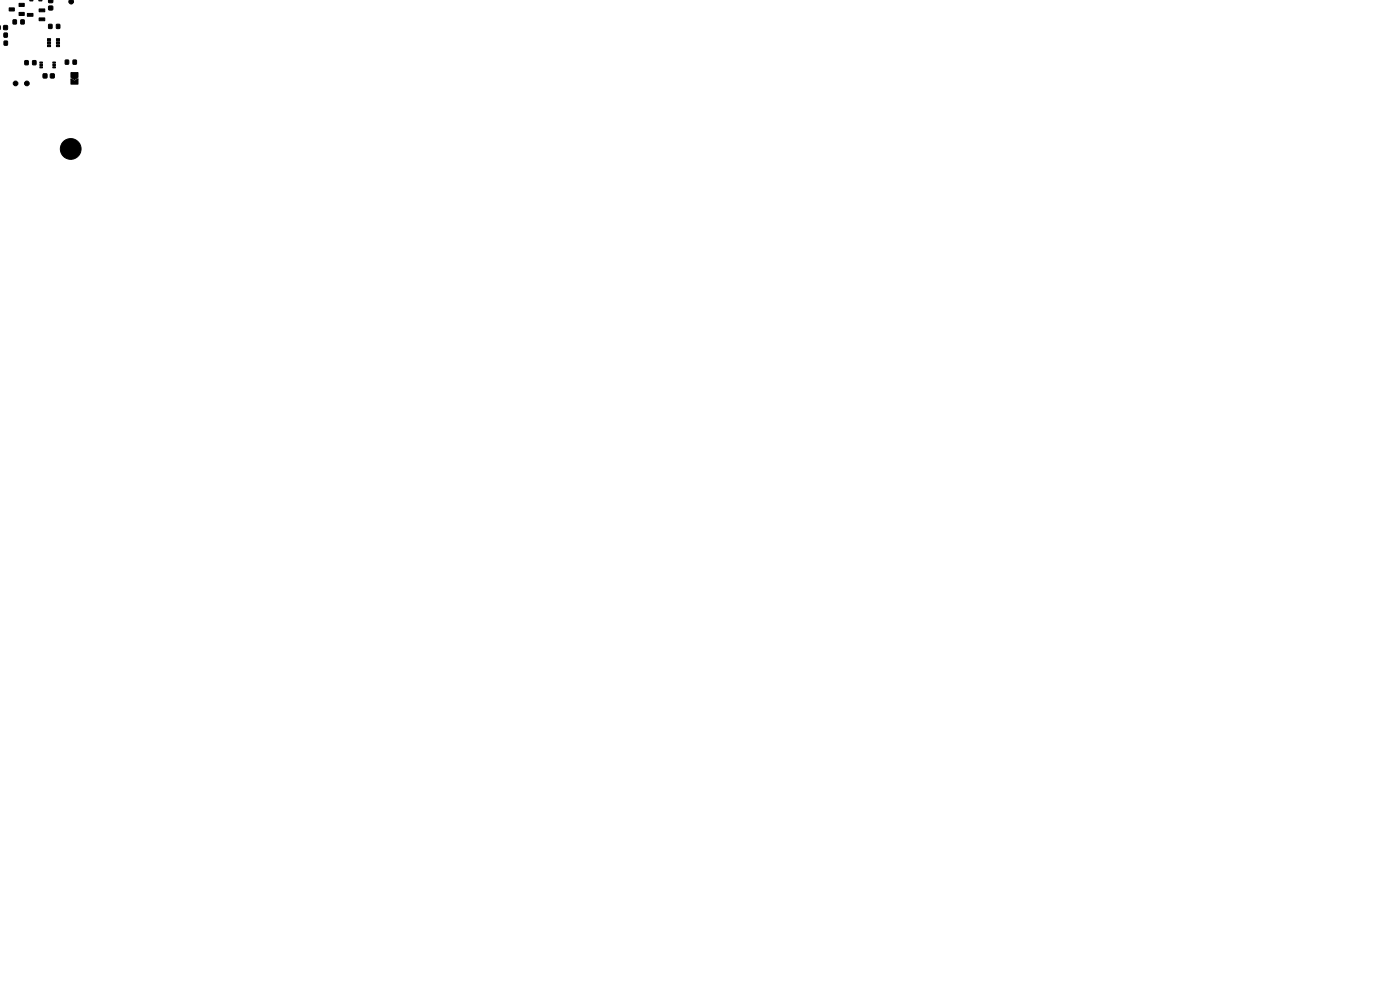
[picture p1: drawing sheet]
<svg xmlns="http://www.w3.org/2000/svg" width="297mm" height="210mm" viewBox="0 0 297 210" stroke-linecap="round" stroke-linejoin="round" font-family="sans-serif">
<g fill="#000" stroke="#000" stroke-width=".21">
<path d="M6.3 -.1h.7v.3h-.7zM8.2 -.1h.7v.3h-.7zM-.1 5.4l.2 .2-.2 .7zM-.1 7v.9zM-.1 8.7v.9zM.8 5.4h.8v.9h-.8zM.9 7h.6v.9h-.6zM.9 8.7h.7v.9h-.7zM1.9 1.7h1.1v.6h-1.1zM2.8 4.2h.7v.9h-.7zM4 2.6h1.1v.7h-1.1zM4 .7h1.1v.7h-1.1z"/>
<path d="M4.4 4.2h.7v.9h-.7zM5.3 12.9h.7v.8h-.7zM5.8 2.8h1.2v.7h-1.2zM6.9 12.9h.7v.8h-.7zM8.3 3.8h1.2v.6h-1.2zM8.3 1.9h1.2v.6h-1.2zM8.5 13.2h.5v.2h-.5zM8.5 13.7h.5v.2h-.5zM8.5 14.2h.5v.2h-.5zM9.2 15.7h.7v.8h-.7zM10.1 8.2h.6v.4h-.6zM10.1 8.9h.6v.3h-.6z"/>
<path d="M10.1 9.5h.6v.4h-.6zM10.3 5.2h.7v.8h-.7zM10.3 1.3h.9v.8h-.9zM10.3 -.1h.9v.6l-.8 .1zM10.7 15.7h.8v.8h-.8zM11.2 14.2h.6v.2h-.6zM11.2 13.7h.6v.2h-.6zM11.2 13.2h.6v.2h-.6zM12 5.2h.7v.8h-.7zM12 9.5h.6v.4h-.6zM12 8.9h.6v.3h-.6zM12 8.2h.6v.4h-.6z"/>
<path d="M13.9 12.8h.6v.8h-.6zM15.1 16.7l.7 .5 .8-.5v1.2h-1.5zM15.5 12.8h.7v.8h-.7zM15.1 15.4h1.5v1l-.8 .5-.7-.5z"/>
<circle cx="3.3" cy="17.7" r=".5"/>
<circle cx="5.7" cy="17.7" r=".5"/>
<circle cx="15.1" cy=".4" r=".49"/>
<circle cx="15" cy="31.6" r="2.2"/>
<circle cx="15" cy="31.6" r="1.3"/>
</g>
</svg>
